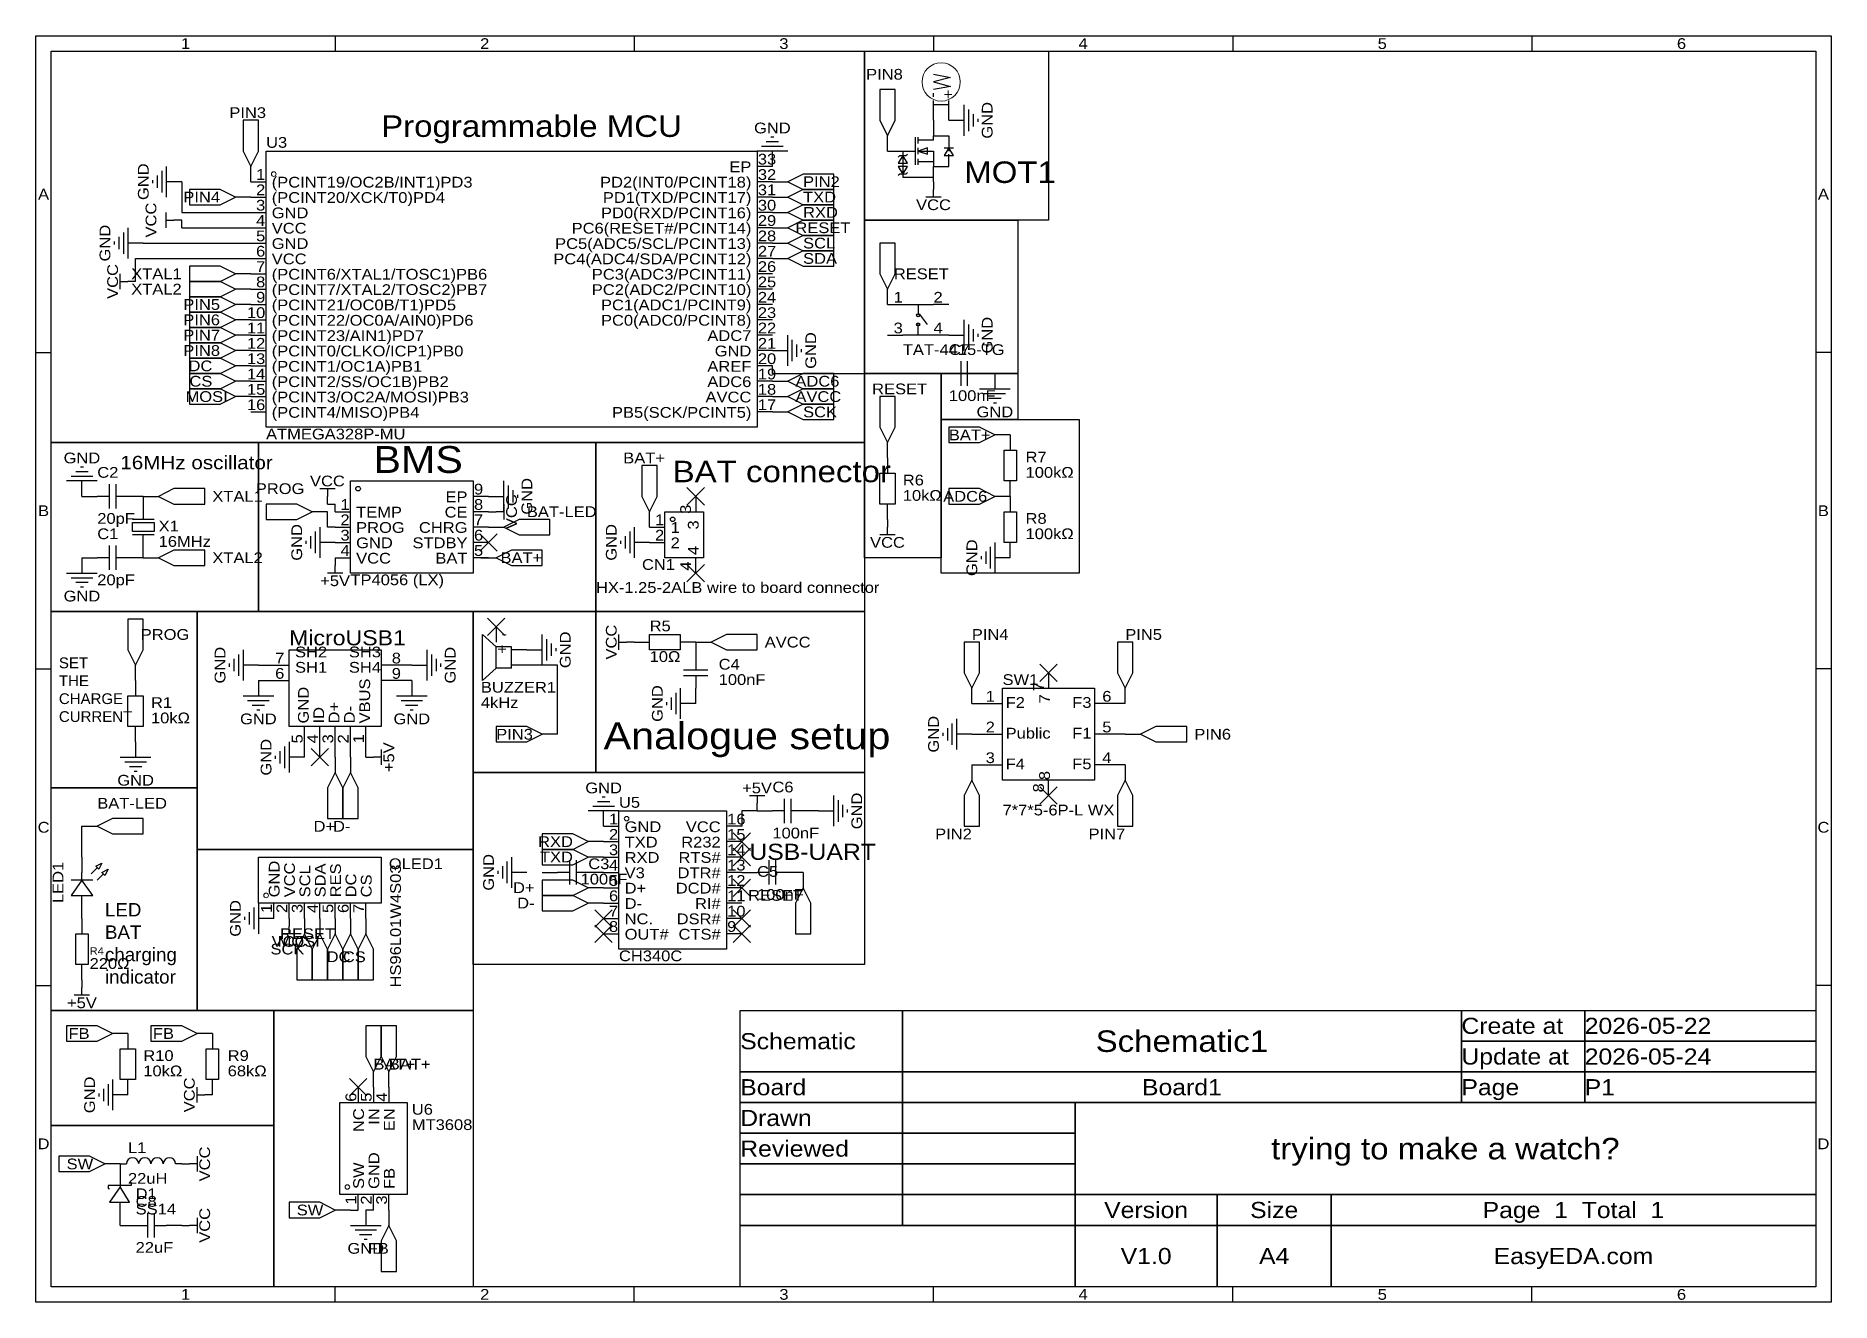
# Model space of a CAD drawing. Header units: millimetres. Extents: x 0 to 297, y 0 to 210.
import ezdxf
from ezdxf.enums import TextEntityAlignment as Align

# ---------------------------------------------------------------- set-up
doc = ezdxf.new("R2010")
doc.units = ezdxf.units.MM
doc.header["$MEASUREMENT"] = 0
doc.styles.get("Standard").update_dxf_attribs({"font": 'arial.ttf'})

msp = doc.modelspace()

# ---------------------------------------------------------------- texts
at = {"color": 1, "true_color": 0xa00000, "width": 1.1}
for s, height, p in [('1', 1.78, (24.77, 208.28)), ('2', 1.78, (74.3, 208.28)), ('3', 1.78, (123.83, 208.28)), ('4', 1.78, (173.35, 208.28)), ('5', 1.78, (222.88, 208.28)), ('6', 1.78, (272.42, 208.28)), ('A', 1.78, (1.27, 183.36)), ('A', 1.78, (295.91, 183.36)), ('B', 1.78, (1.27, 130.97)), ('B', 1.78, (295.91, 130.97)), ('C', 1.78, (1.27, 78.58)), ('C', 1.78, (295.91, 78.58)), ('Schematic1', 3.556, (189.71, 43.18)), ('Board1', 2.667, (189.71, 35.56)), ('D', 1.78, (1.27, 26.19)), ('trying to make a watch?', 3.556, (233.33, 25.4)), ('D', 1.78, (295.91, 26.19)), ('Version', 2.667, (183.79, 15.24)), ('Size', 2.667, (204.99, 15.24)), ('Page  1  Total  1', 2.667, (254.53, 15.24)), ('V1.0', 2.667, (183.79, 7.62)), ('A4', 2.667, (204.99, 7.62)), ('EasyEDA.com', 2.667, (254.53, 7.62)), ('1', 1.78, (24.77, 1.27)), ('2', 1.78, (74.3, 1.27)), ('3', 1.78, (123.83, 1.27)), ('4', 1.78, (173.35, 1.27)), ('5', 1.78, (222.88, 1.27)), ('6', 1.78, (272.42, 1.27))]:
    msp.add_text(s, height=height, dxfattribs=at).set_placement(p, align=Align.MIDDLE_CENTER)
at = {"color": 1, "true_color": 0x000080, "width": 1.1}
for s, p in [('PIN8', (143.51, 203.2)), ('PIN3', (38.1, 196.85)), ('PIN4', (30.48, 182.88)), ('XTAL1', (24.13, 170.18)), ('RESET', (151.13, 170.18)), ('XTAL2', (24.13, 167.64)), ('PIN5', (30.48, 165.1)), ('PIN6', (30.48, 162.56)), ('PIN7', (30.48, 160.02)), ('PIN8', (30.48, 157.48)), ('DC', (29.21, 154.94)), ('CS', (29.21, 152.4)), ('MOSI', (31.75, 149.86)), ('BAT+', (104.14, 139.7)), ('PROG', (44.45, 134.62)), ('ADC6', (157.48, 133.35)), ('BAT+', (83.82, 123.19)), ('PROG', (25.4, 110.49)), ('D+', (49.53, 78.74)), ('D-', (52.07, 78.74)), ('PIN2', (154.94, 77.47)), ('PIN7', (180.34, 77.47)), ('RXD', (88.9, 76.2)), ('TXD', (88.9, 73.66)), ('D+', (82.55, 68.58)), ('D-', (82.55, 66.04)), ('RESET', (127, 67.31)), ('MOSI', (46.99, 59.69)), ('RESET', (49.53, 60.96)), ('SCK', (44.45, 58.42)), ('DC', (52.07, 57.15)), ('CS', (54.61, 57.15)), ('FB', (8.89, 44.45)), ('FB', (22.86, 44.45)), ('FB', (58.42, 8.89))]:
    msp.add_text(s, height=1.778, dxfattribs=at).set_placement(p, align=Align.MIDDLE_RIGHT)
at = {"color": 1, "true_color": 0x000000, "width": 1.1}
for s, height, rotation, p in [('-', 1.78, 270, (147.34, 199.31)), ('+', 1.78, 270, (149.63, 199.06)), ('3', 1.78, 90, (110.24, 129.38)), ('4', 1.78, 90, (108.97, 122.58)), ('7', 1.78, 90, (168.4, 100.61)), ('5', 1.78, 90, (44.68, 93.98)), ('4', 1.78, 90, (47.22, 93.98)), ('3', 1.78, 90, (49.76, 93.98)), ('2', 1.78, 90, (52.3, 93.98)), ('1', 1.78, 90, (54.84, 93.98)), ('8', 1.78, 90, (167.39, 85.87)), ('1', 1.78, 90, (39.6, 65.91)), ('2', 1.78, 90, (42.14, 65.91)), ('3', 1.78, 90, (44.68, 65.91)), ('4', 1.78, 90, (47.22, 65.91)), ('5', 1.78, 90, (49.76, 65.91)), ('6', 1.78, 90, (52.3, 65.91)), ('7', 1.78, 90, (54.84, 65.91)), ('NC', 1.778, 90, (54.84, 32.08)), ('IN', 1.778, 90, (57.38, 32.08)), ('EN', 1.778, 90, (59.92, 32.08)), ('1', 1.78, 90, (53.57, 17.65)), ('2', 1.78, 90, (56.11, 17.65)), ('3', 1.78, 90, (58.65, 17.65))]:
    msp.add_text(s, height=height, rotation=rotation, dxfattribs=at).set_placement(p, align=Align.BOTTOM_RIGHT)
for s, height, p in [('Programmable MCU', 3.556, (57.15, 191.77)), ('33', 1.778, (119.51, 187.73)), ('32', 1.778, (119.51, 185.19)), ('(PCINT19/OC2B/INT1)PD3', 1.778, (39.04, 183.92)), ('31', 1.778, (119.51, 182.65)), ('(PCINT20/XCK/T0)PD4', 1.778, (39.04, 181.38)), ('30', 1.778, (119.51, 180.11)), ('VCC', 1.778, (39.04, 176.3)), ('GND', 1.778, (39.04, 178.84)), ('29', 1.778, (119.51, 177.57)), ('GND', 1.778, (39.04, 173.76)), ('28', 1.778, (119.51, 175.03)), ('VCC', 1.778, (39.04, 171.22)), ('27', 1.778, (119.51, 172.49)), ('(PCINT6/XTAL1/TOSC1)PB6', 1.778, (39.04, 168.68)), ('26', 1.778, (119.51, 169.95)), ('25', 1.778, (119.51, 167.41)), ('(PCINT7/XTAL2/TOSC2)PB7', 1.778, (39.04, 166.14)), ('24', 1.778, (119.51, 164.87)), ('2', 1.78, (148.59, 164.87)), ('(PCINT21/OC0B/T1)PD5', 1.778, (39.04, 163.6)), ('(PCINT22/OC0A/AIN0)PD6', 1.778, (39.04, 161.06)), ('23', 1.778, (119.51, 162.33)), ('(PCINT23/AIN1)PD7', 1.778, (39.04, 158.52)), ('22', 1.778, (119.51, 159.79)), ('4', 1.78, (148.59, 159.79)), ('(PCINT0/CLKO/ICP1)PB0', 1.778, (39.04, 155.98)), ('21', 1.778, (119.51, 157.25)), ('(PCINT1/OC1A)PB1', 1.778, (39.04, 153.44)), ('20', 1.778, (119.51, 154.71)), ('(PCINT2/SS/OC1B)PB2', 1.778, (39.04, 150.9)), ('19', 1.778, (119.51, 152.17)), ('18', 1.778, (119.51, 149.63)), ('(PCINT3/OC2A/MOSI)PB3', 1.778, (39.04, 148.36)), ('17', 1.778, (119.51, 147.09)), ('(PCINT4/MISO)PB4', 1.778, (39.04, 145.82)), ('16MHz oscillator', 2.2225, (13.97, 137.16)), ('BAT connector', 3.556, (105.41, 134.62)), ('9', 1.78, (72.52, 133.12)), ('TEMP', 1.778, (53.01, 129.31)), ('8', 1.78, (72.52, 130.58)), ('PROG', 1.778, (53.01, 126.77)), ('7', 1.78, (72.52, 128.04)), ('6', 1.78, (72.52, 125.5)), ('1', 1.78, (105.08, 126.77)), ('GND', 1.778, (53.01, 124.23)), ('5', 1.78, (72.52, 122.96)), ('2', 1.78, (105.08, 124.23)), ('VCC', 1.778, (53.01, 121.69)), ('SH2', 1.778, (42.9, 106.17)), ('8', 1.78, (58.91, 105.16)), ('SH1', 1.778, (42.9, 103.63)), ('9', 1.78, (58.91, 102.62)), ('6', 1.78, (176.53, 98.83)), ('F2', 1.778, (160.53, 97.81)), ('Analogue setup', 4.445, (93.98, 90.17)), ('Public', 1.778, (160.53, 92.73)), ('5', 1.78, (176.53, 93.75)), ('F4', 1.778, (160.53, 87.65)), ('4', 1.78, (176.53, 88.67)), ('16', 1.778, (114.43, 78.51)), ('GND', 1.778, (97.46, 77.24)), ('15', 1.778, (114.43, 75.97)), ('TXD', 1.778, (97.46, 74.7)), ('RXD', 1.778, (97.46, 72.16)), ('14', 1.778, (114.43, 73.43)), ('USB-UART', 2.667, (118.11, 72.39)), ('V3', 1.778, (97.46, 69.62)), ('13', 1.778, (114.43, 70.89)), ('D+', 1.778, (97.46, 67.08)), ('12', 1.778, (114.43, 68.35)), ('D-', 1.778, (97.46, 64.54)), ('11', 1.778, (114.43, 65.81)), ('10', 1.778, (114.43, 63.27)), ('NC.', 1.778, (97.46, 62)), ('9', 1.78, (114.43, 60.73)), ('OUT#', 1.778, (97.46, 59.46))]:
    msp.add_text(s, height=height, dxfattribs=at).set_placement(p, align=Align.BOTTOM_LEFT)
at = {"color": 1, "true_color": 0x000080, "width": 1.1}
for s, p in [('GND', (157.48, 195.58)), ('GND', (17.78, 185.42)), ('VCC', (19.05, 179.07)), ('GND', (11.43, 175.26)), ('VCC', (12.7, 168.91)), ('GND', (157.48, 160.02)), ('GND', (128.27, 157.48)), ('GND', (81.28, 133.35)), ('VCC', (78.74, 130.81)), ('GND', (43.18, 125.73)), ('GND', (95.25, 125.73)), ('GND', (154.94, 123.19)), ('GND', (87.63, 107.95)), ('VCC', (95.25, 109.22)), ('GND', (30.48, 105.41)), ('GND', (68.58, 105.41)), ('GND', (102.87, 99.06)), ('GND', (148.59, 93.98)), ('GND', (38.1, 90.17)), ('+5V', (58.42, 90.17)), ('GND', (135.89, 81.28)), ('GND', (74.93, 71.12)), ('GND', (33.02, 63.5)), ('GND', (8.89, 34.29)), ('VCC', (25.4, 34.29)), ('VCC', (27.94, 22.86)), ('VCC', (27.94, 12.7))]:
    msp.add_text(s, height=1.778, rotation=90, dxfattribs=at).set_placement(p, align=Align.MIDDLE_CENTER)
for s, p in [('GND', (121.92, 194.31)), ('VCC', (148.59, 181.61)), ('GND', (158.75, 147.32)), ('GND', (7.62, 139.7)), ('VCC', (48.26, 135.89)), ('VCC', (140.97, 125.73)), ('+5V', (49.53, 119.38)), ('GND', (7.62, 116.84)), ('GND', (36.83, 96.52)), ('GND', (62.23, 96.52)), ('GND', (16.51, 86.36)), ('GND', (93.98, 85.09)), ('+5V', (119.38, 85.09)), ('VCC', (41.91, 59.69)), ('+5V', (7.62, 49.53)), ('GND', (54.61, 8.89))]:
    msp.add_text(s, height=1.778, dxfattribs=at).set_placement(p, align=Align.MIDDLE_CENTER)
for s, height, p in [('U3', 1.778, (38.1, 190.5)), ('MOT1', 3.556, (153.67, 184.15)), ('C7', 1.778, (151.13, 156.21)), ('BMS', 4.445, (55.88, 135.89)), ('C2', 1.778, (10.16, 135.89)), ('R6', 1.778, (143.51, 134.62)), ('C1', 1.778, (10.16, 125.73)), ('X1', 1.778, (20.32, 127)), ('CN1', 1.778, (100.33, 120.65)), ('MicroUSB1', 2.489, (41.91, 107.95)), ('R5', 1.778, (101.6, 110.49)), ('C4', 1.778, (113.03, 104.14)), ('BUZZER1', 1.778, (73.66, 100.33)), ('SW1', 1.778, (160.02, 101.6)), ('R1', 1.778, (19.05, 97.79)), ('U5', 1.778, (96.52, 81.28)), ('C6', 1.778, (121.92, 83.82)), ('OLED1', 1.778, (58.42, 71.12)), ('C3', 1.778, (91.44, 71.12)), ('C5', 1.778, (119.38, 69.85)), ('R4', 1.2, (8.89, 57.15)), ('R10', 1.778, (17.78, 39.37)), ('U6', 1.778, (62.23, 30.48)), ('L1', 1.778, (15.24, 24.13)), ('D1', 1.778, (16.51, 16.51)), ('C8', 1.778, (16.51, 15.24))]:
    msp.add_text(s, height=height, dxfattribs=at).set_placement(p, align=Align.BOTTOM_LEFT)
at = {"color": 1, "true_color": 0x000000, "width": 1.1}
for s, height, p in [('1', 1.78, (37.97, 185.19)), ('EP', 1.778, (118.44, 186.46)), ('2', 1.78, (37.97, 182.65)), ('PD2(INT0/PCINT18)', 1.778, (118.44, 183.92)), ('3', 1.78, (37.97, 180.11)), ('PD1(TXD/PCINT17)', 1.778, (118.44, 181.38)), ('4', 1.78, (37.97, 177.57)), ('PC6(RESET#/PCINT14)', 1.778, (118.44, 176.3)), ('PD0(RXD/PCINT16)', 1.778, (118.44, 178.84)), ('5', 1.78, (37.97, 175.03)), ('PC5(ADC5/SCL/PCINT13)', 1.778, (118.44, 173.76)), ('6', 1.78, (37.97, 172.49)), ('PC4(ADC4/SDA/PCINT12)', 1.778, (118.44, 171.22)), ('8', 1.78, (37.97, 167.41)), ('7', 1.78, (37.97, 169.95)), ('PC3(ADC3/PCINT11)', 1.778, (118.44, 168.68)), ('9', 1.78, (37.97, 164.87)), ('PC2(ADC2/PCINT10)', 1.778, (118.44, 166.14)), ('1', 1.78, (143.51, 164.87)), ('10', 1.778, (37.97, 162.33)), ('PC1(ADC1/PCINT9)', 1.778, (118.44, 163.6)), ('PC0(ADC0/PCINT8)', 1.778, (118.44, 161.06)), ('11', 1.778, (37.97, 159.79)), ('ADC7', 1.778, (118.44, 158.52)), ('3', 1.78, (143.51, 159.79)), ('12', 1.778, (37.97, 157.25)), ('GND', 1.778, (118.44, 155.98)), ('13', 1.778, (37.97, 154.71)), ('AREF', 1.778, (118.44, 153.44)), ('14', 1.778, (37.97, 152.17)), ('15', 1.778, (37.97, 149.63)), ('ADC6', 1.778, (118.44, 150.9)), ('16', 1.778, (37.97, 147.09)), ('AVCC', 1.778, (118.44, 148.36)), ('PB5(SCK/PCINT5)', 1.778, (118.44, 145.82)), ('EP', 1.778, (71.45, 131.85)), ('1', 1.78, (51.94, 130.58)), ('CE', 1.778, (71.45, 129.31)), ('3', 1.78, (51.94, 125.5)), ('2', 1.78, (51.94, 128.04)), ('CHRG', 1.778, (71.45, 126.77)), ('2', 1.78, (104.01, 125.5)), ('1', 1.78, (104.01, 128.04)), ('4', 1.78, (51.94, 122.96)), ('STDBY', 1.778, (71.45, 124.23)), ('BAT', 1.778, (71.45, 121.69)), ('-', 1.78, (77.98, 109.2)), ('7', 1.78, (41.13, 105.16)), ('SH3', 1.778, (57.13, 106.17)), ('+', 1.78, (77.98, 106.66)), ('6', 1.78, (41.13, 102.62)), ('SH4', 1.778, (57.13, 103.63)), ('1', 1.78, (158.75, 98.83)), ('F3', 1.778, (174.75, 97.81)), ('2', 1.78, (158.75, 93.75)), ('F1', 1.778, (174.75, 92.73)), ('3', 1.78, (158.75, 88.67)), ('F5', 1.778, (174.75, 87.65)), ('1', 1.78, (96.39, 78.51)), ('2', 1.78, (96.39, 75.97)), ('VCC', 1.778, (113.36, 77.24)), ('3', 1.78, (96.39, 73.43)), ('RTS#', 1.778, (113.36, 72.16)), ('R232', 1.778, (113.36, 74.7)), ('4', 1.78, (96.39, 70.89)), ('DTR#', 1.778, (113.36, 69.62)), ('5', 1.78, (96.39, 68.35)), ('DCD#', 1.778, (113.36, 67.08)), ('6', 1.78, (96.39, 65.81)), ('7', 1.78, (96.39, 63.27)), ('RI#', 1.778, (113.36, 64.54)), ('8', 1.78, (96.39, 60.73)), ('DSR#', 1.778, (113.36, 62)), ('CTS#', 1.778, (113.36, 59.46))]:
    msp.add_text(s, height=height, dxfattribs=at).set_placement(p, align=Align.BOTTOM_RIGHT)
at = {"color": 1, "true_color": 0x000080, "width": 1.1}
for s, p in [('PIN2', (127, 185.42)), ('TXD', (127, 182.88)), ('RESET', (125.73, 177.8)), ('RXD', (127, 180.34)), ('SCL', (127, 175.26)), ('SDA', (127, 172.72)), ('ADC6', (125.73, 152.4)), ('RESET', (138.43, 151.13)), ('AVCC', (125.73, 149.86)), ('SCK', (127, 147.32)), ('BAT+', (151.13, 143.51)), ('XTAL1', (29.21, 133.35)), ('BAT-LED', (81.28, 130.81)), ('XTAL2', (29.21, 123.19)), ('AVCC', (120.65, 109.22)), ('PIN4', (154.94, 110.49)), ('PIN5', (180.34, 110.49)), ('PIN3', (76.2, 93.98)), ('PIN6', (191.77, 93.98)), ('BAT-LED', (10.16, 82.55)), ('BAT+', (55.88, 39.37)), ('BAT+', (58.42, 39.37)), ('SW', (5.08, 22.86)), ('SW', (43.18, 15.24))]:
    msp.add_text(s, height=1.778, dxfattribs=at).set_placement(p, align=Align.MIDDLE_LEFT)
at = {"color": 1, "true_color": 0x0000ff, "width": 1.1}
for s, p in [('TAT-4415-TG', (143.51, 156.21)), ('100nF', (151.13, 148.59)), ('ATMEGA328P-MU', (38.1, 142.24)), ('R7', (163.83, 138.43)), ('100kΩ', (163.83, 135.89)), ('10kΩ', (143.51, 132.08)), ('20pF', (10.16, 128.27)), ('100kΩ', (163.83, 125.73)), ('R8', (163.83, 128.27)), ('16MHz', (20.32, 124.46)), ('20pF', (10.16, 118.11)), ('TP4056 (LX)', (52.07, 118.11)), ('HX-1.25-2ALB wire to board connector', (92.71, 116.84)), ('10Ω', (101.6, 105.41)), ('100nF', (113.03, 101.6)), ('4kHz', (73.66, 97.79)), ('10kΩ', (19.05, 95.25)), ('7*7*5-6P-L WX', (160.02, 80.01)), ('100nF', (121.92, 76.2)), ('100nF', (90.17, 68.58)), ('100nF', (119.38, 66.04)), ('220Ω', (8.89, 54.61)), ('CH340C', (96.52, 55.88)), ('R9', (31.75, 39.37)), ('10kΩ', (17.78, 36.83)), ('68kΩ', (31.75, 36.83)), ('MT3608', (62.23, 27.94)), ('22uH', (15.24, 19.05)), ('SS14', (16.51, 13.97)), ('22uF', (16.51, 7.62))]:
    msp.add_text(s, height=1.778, dxfattribs=at).set_placement(p, align=Align.BOTTOM_LEFT)
at = {"color": 1, "true_color": 0x000000, "width": 1.1}
for s, height, p in [('3', 1.78, (108.97, 130.45)), ('4', 1.78, (110.24, 123.64)), ('GND', 1.778, (45.7, 95.76)), ('VBUS', 1.778, (55.86, 95.76)), ('7', 1.78, (167.39, 101.11)), ('ID', 1.778, (48.24, 95.76)), ('D+', 1.778, (50.78, 95.76)), ('D-', 1.778, (53.32, 95.76)), ('8', 1.78, (168.4, 86.38)), ('GND', 1.778, (40.87, 66.98)), ('VCC', 1.778, (43.41, 66.98)), ('SCL', 1.778, (45.95, 66.98)), ('SDA', 1.778, (48.49, 66.98)), ('RES', 1.778, (51.03, 66.98)), ('DC', 1.778, (53.57, 66.98)), ('CS', 1.778, (56.11, 66.98)), ('6', 1.78, (53.57, 33.15)), ('5', 1.78, (56.11, 33.15)), ('4', 1.78, (58.65, 33.15)), ('GND', 1.778, (57.38, 18.72)), ('SW', 1.778, (54.84, 18.72)), ('FB', 1.778, (59.92, 18.72))]:
    msp.add_text(s, height=height, rotation=90, dxfattribs=at).set_placement(p, align=Align.BOTTOM_LEFT)
at = {"color": 1, "true_color": 0x000080, "width": 1.1}
msp.add_text('LED1', height=1.778, rotation=90, dxfattribs=at).set_placement((5.08, 66.04), align=Align.BOTTOM_LEFT)
at = {"color": 1, "true_color": 0x0000ff, "width": 1.1}
msp.add_text('HS96L01W4S03', height=1.778, rotation=90, dxfattribs=at).set_placement((60.96, 52.07), align=Align.BOTTOM_LEFT)
at = {"color": 1, "true_color": 0xa00000, "width": 1.1}
for s, p in [('Schematic', (116.59, 43.18)), ('Create at', (235.98, 45.72)), ('2026-05-22', (256.39, 45.72)), ('Update at', (235.98, 40.64)), ('2026-05-24', (256.39, 40.64)), ('Board', (116.59, 35.56)), ('Page', (235.98, 35.56)), ('P1', (256.39, 35.56)), ('Drawn', (116.59, 30.48)), ('Reviewed', (116.59, 25.4))]:
    msp.add_text(s, height=2.667, dxfattribs=at).set_placement(p, align=Align.MIDDLE_LEFT)
at = {"width": 1.1, "attachment_point": 1}
for s, insert, char_height in [('SET THE\\PCHARGE\\PCURRENT', (3.81, 106.68), 1.778), ('LED BAT\\Pcharging\\Pindicator', (11.43, 66.04), 2.222)]:
    msp.add_mtext(s, dxfattribs=dict(at, insert=insert, char_height=char_height))

# ---------------------------------------------------------------- linework, layer by layer
at = {"color": 1, "true_color": 0xa00000}
for points in [[(0, 209.55), (297.18, 209.55), (297.18, 0), (0, 0)], [(2.54, 207.01), (294.64, 207.01), (294.64, 2.54), (2.54, 2.54)], [(140.97, 193.04), (142.24, 195.58), (142.24, 200.66), (139.7, 200.66), (139.7, 195.58)], [(35.56, 187.96), (36.83, 190.5), (36.83, 195.58), (34.29, 195.58), (34.29, 190.5)], [(38.1, 190.5), (119.38, 190.5), (119.38, 144.78), (38.1, 144.78)], [(146.05, 190.5), (147.57, 189.99), (147.57, 191.01)], [(151.13, 191.01), (150.37, 189.74), (151.89, 189.74)], [(143.51, 189.74), (142.75, 188.47), (144.27, 188.47)], [(143.51, 186.69), (144.27, 187.96), (142.75, 187.96)], [(124.46, 185.42), (127, 184.15), (132.08, 184.15), (132.08, 186.69), (127, 186.69)], [(33.02, 182.88), (30.48, 184.15), (25.4, 184.15), (25.4, 181.61), (30.48, 181.61)], [(124.46, 182.88), (127, 181.61), (132.08, 181.61), (132.08, 184.15), (127, 184.15)], [(124.46, 180.34), (127, 179.07), (132.08, 179.07), (132.08, 181.61), (127, 181.61)], [(124.46, 177.8), (127, 176.53), (132.08, 176.53), (132.08, 179.07), (127, 179.07)], [(124.46, 175.26), (127, 173.99), (132.08, 173.99), (132.08, 176.53), (127, 176.53)], [(124.46, 172.72), (127, 171.45), (132.08, 171.45), (132.08, 173.99), (127, 173.99)], [(140.97, 167.64), (142.24, 170.18), (142.24, 175.26), (139.7, 175.26), (139.7, 170.18)], [(33.02, 170.18), (30.48, 171.45), (25.4, 171.45), (25.4, 168.91), (30.48, 168.91)], [(33.02, 167.64), (30.48, 168.91), (25.4, 168.91), (25.4, 166.37), (30.48, 166.37)], [(33.02, 165.1), (30.48, 166.37), (25.4, 166.37), (25.4, 163.83), (30.48, 163.83)], [(33.02, 162.56), (30.48, 163.83), (25.4, 163.83), (25.4, 161.29), (30.48, 161.29)], [(33.02, 160.02), (30.48, 161.29), (25.4, 161.29), (25.4, 158.75), (30.48, 158.75)], [(33.02, 157.48), (30.48, 158.75), (25.4, 158.75), (25.4, 156.21), (30.48, 156.21)], [(33.02, 154.94), (30.48, 156.21), (25.4, 156.21), (25.4, 153.67), (30.48, 153.67)], [(33.02, 152.4), (30.48, 153.67), (25.4, 153.67), (25.4, 151.13), (30.48, 151.13)], [(124.46, 152.4), (127, 151.13), (132.08, 151.13), (132.08, 153.67), (127, 153.67)], [(33.02, 149.86), (30.48, 151.13), (25.4, 151.13), (25.4, 148.59), (30.48, 148.59)], [(124.46, 149.86), (127, 148.59), (132.08, 148.59), (132.08, 151.13), (127, 151.13)], [(124.46, 147.32), (127, 146.05), (132.08, 146.05), (132.08, 148.59), (127, 148.59)], [(140.97, 142.24), (142.24, 144.78), (142.24, 149.86), (139.7, 149.86), (139.7, 144.78)], [(158.75, 143.51), (156.21, 144.78), (151.13, 144.78), (151.13, 142.24), (156.21, 142.24)], [(160.27, 135.89), (160.27, 140.97), (162.31, 140.97), (162.31, 135.89)], [(101.6, 130.81), (102.87, 133.35), (102.87, 138.43), (100.33, 138.43), (100.33, 133.35)], [(139.7, 132.08), (139.7, 137.16), (142.24, 137.16), (142.24, 132.08)], [(20.32, 133.35), (22.86, 132.08), (27.94, 132.08), (27.94, 134.62), (22.86, 134.62)], [(52.07, 135.89), (72.39, 135.89), (72.39, 120.65), (52.07, 120.65)], [(158.75, 133.35), (156.21, 134.62), (151.13, 134.62), (151.13, 132.08), (156.21, 132.08)], [(45.72, 130.81), (43.18, 132.08), (38.1, 132.08), (38.1, 129.54), (43.18, 129.54)], [(104.14, 130.81), (110.49, 130.81), (110.49, 123.19), (104.14, 123.19)], [(160.27, 125.73), (160.27, 130.81), (162.31, 130.81), (162.31, 125.73)], [(16, 129.03), (19.56, 129.03), (19.56, 127.51), (16, 127.51)], [(77.47, 128.27), (80.01, 127), (85.09, 127), (85.09, 129.54), (80.01, 129.54)], [(20.32, 123.19), (22.86, 121.92), (27.94, 121.92), (27.94, 124.46), (22.86, 124.46)], [(76.2, 123.19), (78.74, 121.92), (83.82, 121.92), (83.82, 124.46), (78.74, 124.46)], [(16.51, 105.41), (17.78, 107.95), (17.78, 113.03), (15.24, 113.03), (15.24, 107.95)], [(101.6, 110.49), (106.68, 110.49), (106.68, 107.95), (101.6, 107.95)], [(111.76, 109.22), (114.3, 107.95), (119.38, 107.95), (119.38, 110.49), (114.3, 110.49)], [(41.91, 95.25), (41.91, 107.95), (57.15, 107.95), (57.15, 95.25)], [(154.94, 101.6), (156.21, 104.14), (156.21, 109.22), (153.67, 109.22), (153.67, 104.14)], [(180.34, 101.6), (181.61, 104.14), (181.61, 109.22), (179.07, 109.22), (179.07, 104.14)], [(160.02, 101.6), (175.26, 101.6), (175.26, 86.36), (160.02, 86.36)], [(15.24, 95.25), (15.24, 100.33), (17.78, 100.33), (17.78, 95.25)], [(83.82, 93.98), (81.28, 95.25), (76.2, 95.25), (76.2, 92.71), (81.28, 92.71)], [(182.88, 93.98), (185.42, 92.71), (190.5, 92.71), (190.5, 95.25), (185.42, 95.25)], [(49.53, 87.63), (48.26, 85.09), (48.26, 80.01), (50.8, 80.01), (50.8, 85.09)], [(52.07, 87.63), (50.8, 85.09), (50.8, 80.01), (53.34, 80.01), (53.34, 85.09)], [(154.94, 86.36), (153.67, 83.82), (153.67, 78.74), (156.21, 78.74), (156.21, 83.82)], [(180.34, 86.36), (179.07, 83.82), (179.07, 78.74), (181.61, 78.74), (181.61, 83.82)], [(96.52, 81.28), (114.3, 81.28), (114.3, 58.42), (96.52, 58.42)], [(10.16, 78.74), (12.7, 77.47), (17.78, 77.47), (17.78, 80.01), (12.7, 80.01)], [(91.44, 76.2), (88.9, 77.47), (83.82, 77.47), (83.82, 74.93), (88.9, 74.93)], [(91.44, 73.66), (88.9, 74.93), (83.82, 74.93), (83.82, 72.39), (88.9, 72.39)], [(10.92, 72.64), (10.41, 71.63), (9.91, 72.14)], [(11.94, 71.63), (11.43, 70.61), (10.92, 71.12)], [(36.83, 66.04), (36.83, 73.66), (57.15, 73.66), (57.15, 66.04)], [(9.4, 67.31), (7.62, 69.85), (5.84, 67.31)], [(91.44, 68.58), (88.9, 69.85), (83.82, 69.85), (83.82, 67.31), (88.9, 67.31)], [(127, 68.58), (125.73, 66.04), (125.73, 60.96), (128.27, 60.96), (128.27, 66.04)], [(91.44, 66.04), (88.9, 67.31), (83.82, 67.31), (83.82, 64.77), (88.9, 64.77)], [(6.6, 55.88), (6.6, 60.96), (8.64, 60.96), (8.64, 55.88)], [(44.45, 60.96), (43.18, 58.42), (43.18, 53.34), (45.72, 53.34), (45.72, 58.42)], [(46.99, 60.96), (45.72, 58.42), (45.72, 53.34), (48.26, 53.34), (48.26, 58.42)], [(49.53, 60.96), (48.26, 58.42), (48.26, 53.34), (50.8, 53.34), (50.8, 58.42)], [(52.07, 60.96), (50.8, 58.42), (50.8, 53.34), (53.34, 53.34), (53.34, 58.42)], [(54.61, 60.96), (53.34, 58.42), (53.34, 53.34), (55.88, 53.34), (55.88, 58.42)], [(12.7, 44.45), (10.16, 45.72), (5.08, 45.72), (5.08, 43.18), (10.16, 43.18)], [(26.67, 44.45), (24.13, 45.72), (19.05, 45.72), (19.05, 43.18), (24.13, 43.18)], [(55.88, 38.1), (57.15, 40.64), (57.15, 45.72), (54.61, 45.72), (54.61, 40.64)], [(58.42, 38.1), (59.69, 40.64), (59.69, 45.72), (57.15, 45.72), (57.15, 40.64)], [(13.97, 36.83), (13.97, 41.91), (16.51, 41.91), (16.51, 36.83)], [(28.19, 36.83), (28.19, 41.91), (30.23, 41.91), (30.23, 36.83)], [(50.29, 17.78), (50.29, 33.02), (61.47, 33.02), (61.47, 17.78)], [(11.43, 22.86), (8.89, 24.13), (3.81, 24.13), (3.81, 21.59), (8.89, 21.59)], [(15.49, 16.51), (13.97, 19.05), (12.19, 16.51)], [(49.53, 15.24), (46.99, 16.51), (41.91, 16.51), (41.91, 13.97), (46.99, 13.97)], [(58.42, 12.7), (57.15, 10.16), (57.15, 5.08), (59.69, 5.08), (59.69, 10.16)]]:
    msp.add_lwpolyline(points, close=True, dxfattribs=at)
for points in [[(49.53, 209.55), (49.53, 207.01)], [(99.06, 209.55), (99.06, 207.01)], [(148.59, 209.55), (148.59, 207.01)], [(198.12, 209.55), (198.12, 207.01)], [(247.65, 209.55), (247.65, 207.01)], [(148.59, 203.2), (151.38, 202.69), (148.59, 201.93), (151.38, 201.17), (148.59, 200.66)], [(151.13, 198.12), (148.59, 198.12), (148.59, 198.88)], [(151.13, 198.12), (151.13, 198.88)], [(153.67, 193.04), (153.67, 198.12)], [(154.43, 193.8), (154.43, 197.36)], [(155.19, 194.56), (155.19, 196.6)], [(155.96, 195.33), (155.96, 195.83)], [(124.46, 190.5), (119.38, 190.5)], [(123.7, 191.26), (120.14, 191.26)], [(122.94, 192.02), (120.9, 192.02)], [(122.17, 192.79), (121.67, 192.79)], [(143.51, 190.5), (143.51, 187.71), (143.51, 186.69), (143.51, 186.18), (148.59, 186.18)], [(143.51, 190.5), (145.54, 190.5)], [(145.54, 192.79), (145.54, 188.21)], [(146.05, 191.77), (146.05, 192.79)], [(148.59, 192.28), (146.05, 192.28)], [(146.05, 189.99), (146.05, 191.01)], [(146.05, 190.5), (148.59, 190.5), (148.59, 187.96)], [(148.59, 192.28), (148.59, 193.04), (151.13, 193.04), (151.13, 190.5)], [(150.37, 191.01), (150.62, 191.01), (151.64, 191.01), (151.89, 191.01)], [(21.59, 187.96), (21.59, 182.88)], [(142.75, 189.48), (143, 189.74), (144.02, 189.74), (144.27, 189.99)], [(146.05, 188.21), (146.05, 189.23)], [(148.59, 188.72), (146.05, 188.72)], [(148.59, 187.96), (151.13, 187.96), (151.13, 189.99)], [(19.3, 185.67), (19.3, 185.17)], [(20.07, 186.44), (20.07, 184.4)], [(20.83, 187.2), (20.83, 183.64)], [(144.27, 186.94), (144.02, 186.69), (143, 186.69), (142.75, 186.44)], [(149.86, 182.88), (147.32, 182.88)], [(148.59, 182.88), (148.59, 184.15)], [(21.59, 177.8), (21.59, 180.34)], [(21.59, 179.07), (22.86, 179.07)], [(12.95, 175.51), (12.95, 175.01)], [(13.72, 176.28), (13.72, 174.24)], [(14.48, 177.04), (14.48, 173.48)], [(15.24, 177.8), (15.24, 172.72)], [(13.97, 167.64), (13.97, 170.18)], [(13.97, 168.91), (15.24, 168.91)], [(143.51, 165.1), (148.59, 165.1)], [(146.05, 165.1), (146.05, 164.08)], [(146.05, 164.08), (146.05, 163.32)], [(147.57, 161.8), (146.3, 163.58)], [(146.05, 160.02), (146.05, 161.8)], [(153.67, 157.48), (153.67, 162.56)], [(154.43, 158.24), (154.43, 161.8)], [(155.19, 159), (155.19, 161.04)], [(124.46, 154.94), (124.46, 160.02)], [(125.22, 155.7), (125.22, 159.26)], [(125.98, 156.46), (125.98, 158.5)], [(126.75, 157.23), (126.75, 157.73)], [(148.59, 160.02), (143.51, 160.02)], [(155.96, 159.77), (155.96, 160.27)], [(0, 157.16), (2.54, 157.16)], [(153.16, 151.64), (153.16, 155.7)], [(154.18, 155.7), (154.18, 151.64)], [(297.18, 157.16), (294.64, 157.16)], [(151.13, 153.67), (153.16, 153.67)], [(154.18, 153.67), (156.21, 153.67)], [(156.21, 151.13), (161.29, 151.13)], [(156.97, 150.37), (160.53, 150.37)], [(157.73, 149.61), (159.77, 149.61)], [(158.5, 148.84), (159, 148.84)], [(8.64, 137.41), (6.6, 137.41)], [(7.87, 138.18), (7.37, 138.18)], [(10.16, 135.89), (5.08, 135.89)], [(9.4, 136.65), (5.84, 136.65)], [(12.19, 131.32), (12.19, 135.38)], [(13.21, 135.38), (13.21, 131.32)], [(46.99, 134.62), (49.53, 134.62)], [(48.26, 134.62), (48.26, 133.35)], [(77.47, 130.81), (77.47, 135.89)], [(78.23, 131.57), (78.23, 135.13)], [(78.99, 132.33), (78.99, 134.37)], [(12.19, 133.35), (10.16, 133.35)], [(15.24, 133.35), (13.21, 133.35)], [(77.47, 130.81), (76.2, 130.81)], [(77.47, 132.08), (77.47, 129.54)], [(79.76, 133.1), (79.76, 133.6)], [(19.56, 129.54), (16, 129.54)], [(19.56, 127.51), (16, 127.51), (16, 129.03), (19.56, 129.03)], [(18.8, 129.54), (16.76, 129.54)], [(19.56, 129.03), (19.56, 127.51)], [(46.99, 128.27), (46.99, 123.19)], [(99.06, 128.27), (99.06, 123.19)], [(140.97, 127), (140.97, 128.27)], [(12.19, 121.16), (12.19, 125.22)], [(13.21, 125.22), (13.21, 121.16)], [(19.56, 127), (16, 127)], [(18.8, 127), (16.76, 127)], [(44.7, 125.98), (44.7, 125.48)], [(45.47, 126.75), (45.47, 124.71)], [(46.23, 127.51), (46.23, 123.95)], [(96.77, 125.98), (96.77, 125.48)], [(97.54, 126.75), (97.54, 124.71)], [(98.3, 127.51), (98.3, 123.95)], [(142.24, 127), (139.7, 127)], [(157.99, 124.97), (157.99, 121.41)], [(158.75, 125.73), (158.75, 120.65)], [(12.19, 123.19), (10.16, 123.19)], [(15.24, 123.19), (13.21, 123.19)], [(49.53, 120.65), (49.53, 121.92)], [(156.46, 123.44), (156.46, 122.94)], [(157.23, 124.21), (157.23, 122.17)], [(5.08, 120.65), (10.16, 120.65)], [(5.84, 119.89), (9.4, 119.89)], [(6.6, 119.13), (8.64, 119.13)], [(50.8, 120.65), (48.26, 120.65)], [(7.37, 118.36), (7.87, 118.36)], [(73.91, 102.87), (73.91, 110.49)], [(76.2, 108.46), (73.91, 110.49)], [(83.82, 105.41), (83.82, 110.49)], [(96.52, 107.95), (96.52, 110.49)], [(33.53, 107.19), (33.53, 103.63)], [(34.29, 107.95), (34.29, 102.87)], [(64.77, 102.87), (64.77, 107.95)], [(65.53, 103.63), (65.53, 107.19)], [(78.74, 108.46), (76.2, 108.46)], [(76.2, 104.9), (76.2, 108.46)], [(78.74, 104.9), (78.74, 108.46)], [(84.58, 106.17), (84.58, 109.73)], [(85.34, 106.93), (85.34, 108.97)], [(86.11, 107.7), (86.11, 108.2)], [(96.52, 109.22), (97.79, 109.22)], [(0, 104.78), (2.54, 104.78)], [(32, 105.66), (32, 105.16)], [(32.77, 106.43), (32.77, 104.39)], [(66.29, 104.39), (66.29, 106.43)], [(67.06, 105.16), (67.06, 105.66)], [(73.91, 102.87), (76.2, 104.9)], [(78.74, 104.9), (76.2, 104.9)], [(107.19, 104.65), (111.25, 104.65)], [(109.22, 106.68), (109.22, 104.65)], [(297.18, 104.78), (294.64, 104.78)], [(106.68, 101.6), (106.68, 96.52)], [(111.25, 103.63), (107.19, 103.63)], [(109.22, 103.63), (109.22, 101.6)], [(34.29, 100.33), (39.37, 100.33)], [(35.05, 99.57), (38.61, 99.57)], [(35.81, 98.81), (37.85, 98.81)], [(59.69, 100.33), (64.77, 100.33)], [(60.45, 99.57), (64.01, 99.57)], [(61.21, 98.81), (63.25, 98.81)], [(104.39, 99.31), (104.39, 98.81)], [(105.16, 100.08), (105.16, 98.04)], [(105.92, 100.84), (105.92, 97.28)], [(36.58, 98.04), (37.08, 98.04)], [(61.98, 98.04), (62.48, 98.04)], [(151.64, 95.76), (151.64, 92.2)], [(152.4, 96.52), (152.4, 91.44)], [(41.91, 92.71), (41.91, 87.63)], [(150.11, 94.23), (150.11, 93.73)], [(150.88, 95), (150.88, 92.96)], [(13.97, 90.17), (19.05, 90.17)], [(14.73, 89.41), (18.29, 89.41)], [(39.62, 90.42), (39.62, 89.92)], [(40.39, 91.19), (40.39, 89.15)], [(41.15, 91.95), (41.15, 88.39)], [(57.15, 90.17), (55.88, 90.17)], [(57.15, 91.44), (57.15, 88.9)], [(15.49, 88.65), (17.53, 88.65)], [(16.26, 87.88), (16.76, 87.88)], [(94.23, 83.57), (93.73, 83.57)], [(118.11, 83.82), (120.65, 83.82)], [(119.38, 83.82), (119.38, 82.55)], [(123.95, 79.25), (123.95, 83.31)], [(124.97, 83.31), (124.97, 79.25)], [(132.08, 78.74), (132.08, 83.82)], [(96.52, 81.28), (91.44, 81.28)], [(95.76, 82.04), (92.2, 82.04)], [(95, 82.8), (92.96, 82.8)], [(123.95, 81.28), (121.92, 81.28)], [(127, 81.28), (124.97, 81.28)], [(132.84, 79.5), (132.84, 83.06)], [(133.6, 80.26), (133.6, 82.3)], [(134.37, 81.03), (134.37, 81.53)], [(9.14, 70.87), (10.16, 71.88)], [(76.45, 71.37), (76.45, 70.87)], [(77.22, 72.14), (77.22, 70.1)], [(77.98, 72.9), (77.98, 69.34)], [(78.74, 73.66), (78.74, 68.58)], [(88.39, 69.09), (88.39, 73.15)], [(89.41, 73.15), (89.41, 69.09)], [(121.41, 69.09), (121.41, 73.15)], [(122.43, 73.15), (122.43, 69.09)], [(9.4, 69.85), (5.84, 69.85)], [(7.62, 69.85), (7.62, 71.12)], [(10.16, 69.85), (11.18, 70.87)], [(88.39, 71.12), (86.36, 71.12)], [(91.44, 71.12), (89.41, 71.12)], [(121.41, 71.12), (119.38, 71.12)], [(124.46, 71.12), (122.43, 71.12)], [(7.62, 66.04), (7.62, 67.31)], [(36.83, 66.04), (36.83, 60.96)], [(34.54, 63.75), (34.54, 63.25)], [(35.31, 64.52), (35.31, 62.48)], [(36.07, 65.28), (36.07, 61.72)], [(43.18, 60.96), (40.64, 60.96)], [(41.91, 60.96), (41.91, 62.23)], [(0, 52.39), (2.54, 52.39)], [(8.89, 50.8), (6.35, 50.8)], [(7.62, 50.8), (7.62, 52.07)], [(297.18, 52.39), (294.64, 52.39)], [(116.59, 48.26), (143.45, 48.26)], [(116.59, 38.1), (116.59, 48.26)], [(143.45, 48.26), (143.45, 38.1)], [(143.45, 48.26), (235.98, 48.26)], [(143.45, 38.1), (143.45, 48.26)], [(235.98, 48.26), (235.98, 38.1)], [(235.98, 48.26), (256.39, 48.26)], [(235.98, 43.18), (235.98, 48.26)], [(256.39, 48.26), (256.39, 43.18)], [(256.39, 48.26), (294.64, 48.26)], [(256.39, 43.18), (256.39, 48.26)], [(294.64, 48.26), (294.64, 43.18)], [(256.39, 43.18), (235.98, 43.18)], [(235.98, 43.18), (256.39, 43.18)], [(235.98, 38.1), (235.98, 43.18)], [(294.64, 43.18), (256.39, 43.18)], [(256.39, 43.18), (256.39, 38.1)], [(256.39, 43.18), (294.64, 43.18)], [(256.39, 38.1), (256.39, 43.18)], [(294.64, 43.18), (294.64, 38.1)], [(11.94, 36.07), (11.94, 32.51)], [(12.7, 36.83), (12.7, 31.75)], [(143.45, 38.1), (116.59, 38.1)], [(116.59, 38.1), (143.45, 38.1)], [(116.59, 33.02), (116.59, 38.1)], [(235.98, 38.1), (143.45, 38.1)], [(143.45, 38.1), (143.45, 33.02)], [(143.45, 38.1), (235.98, 38.1)], [(143.45, 33.02), (143.45, 38.1)], [(256.39, 38.1), (235.98, 38.1)], [(235.98, 38.1), (235.98, 33.02)], [(235.98, 38.1), (256.39, 38.1)], [(235.98, 33.02), (235.98, 38.1)], [(294.64, 38.1), (256.39, 38.1)], [(256.39, 38.1), (256.39, 33.02)], [(256.39, 38.1), (294.64, 38.1)], [(256.39, 33.02), (256.39, 38.1)], [(294.64, 38.1), (294.64, 33.02)], [(10.41, 34.54), (10.41, 34.04)], [(11.18, 35.31), (11.18, 33.27)], [(26.67, 33.02), (26.67, 35.56)], [(26.67, 34.29), (27.94, 34.29)], [(143.45, 33.02), (116.59, 33.02)], [(116.59, 33.02), (143.45, 33.02)], [(116.59, 27.94), (116.59, 33.02)], [(235.98, 33.02), (143.45, 33.02)], [(143.45, 33.02), (143.45, 27.94)], [(143.45, 33.02), (172.02, 33.02)], [(143.45, 27.94), (143.45, 33.02)], [(172.02, 33.02), (172.02, 27.94)], [(172.02, 33.02), (294.64, 33.02)], [(172.02, 17.78), (172.02, 33.02)], [(256.39, 33.02), (235.98, 33.02)], [(294.64, 33.02), (256.39, 33.02)], [(294.64, 33.02), (294.64, 17.78)], [(143.45, 27.94), (116.59, 27.94)], [(116.59, 27.94), (143.45, 27.94)], [(116.59, 22.86), (116.59, 27.94)], [(172.02, 27.94), (143.45, 27.94)], [(143.45, 27.94), (143.45, 22.86)], [(143.45, 27.94), (172.02, 27.94)], [(143.45, 22.86), (143.45, 27.94)], [(172.02, 27.94), (172.02, 22.86)], [(26.67, 24.13), (26.67, 21.59)], [(26.67, 22.86), (25.4, 22.86)], [(143.45, 22.86), (116.59, 22.86)], [(116.59, 22.86), (143.45, 22.86)], [(116.59, 17.78), (116.59, 22.86)], [(172.02, 22.86), (143.45, 22.86)], [(143.45, 22.86), (143.45, 17.78)], [(143.45, 22.86), (172.02, 22.86)], [(143.45, 17.78), (143.45, 22.86)], [(172.02, 22.86), (172.02, 17.78)], [(15.49, 19.81), (15.75, 19.81), (15.75, 19.3), (11.94, 19.3), (11.94, 18.8), (12.19, 18.8)], [(143.45, 17.78), (116.59, 17.78)], [(116.59, 17.78), (143.45, 17.78)], [(116.59, 12.7), (116.59, 17.78)], [(172.02, 17.78), (143.45, 17.78)], [(143.45, 17.78), (143.45, 12.7)], [(143.45, 17.78), (172.02, 17.78)], [(143.45, 12.7), (143.45, 17.78)], [(294.64, 17.78), (172.02, 17.78)], [(172.02, 17.78), (172.02, 12.7)], [(172.02, 17.78), (195.56, 17.78)], [(172.02, 12.7), (172.02, 17.78)], [(195.56, 17.78), (195.56, 12.7)], [(195.56, 17.78), (214.43, 17.78)], [(195.56, 12.7), (195.56, 17.78)], [(214.43, 17.78), (214.43, 12.7)], [(214.43, 17.78), (294.64, 17.78)], [(214.43, 12.7), (214.43, 17.78)], [(294.64, 17.78), (294.64, 12.7)], [(16.51, 12.7), (18.54, 12.7)], [(18.54, 10.67), (18.54, 14.73)], [(19.56, 14.73), (19.56, 10.67)], [(19.56, 12.7), (21.59, 12.7)], [(26.67, 12.7), (25.4, 12.7)], [(26.67, 13.97), (26.67, 11.43)], [(52.07, 12.7), (57.15, 12.7)], [(52.83, 11.94), (56.39, 11.94)], [(143.45, 12.7), (116.59, 12.7)], [(116.59, 12.7), (172.02, 12.7)], [(116.59, 2.54), (116.59, 12.7)], [(172.02, 12.7), (143.45, 12.7)], [(195.56, 12.7), (172.02, 12.7)], [(172.02, 12.7), (172.02, 2.54)], [(172.02, 12.7), (195.56, 12.7)], [(172.02, 2.54), (172.02, 12.7)], [(214.43, 12.7), (195.56, 12.7)], [(195.56, 12.7), (195.56, 2.54)], [(195.56, 12.7), (214.43, 12.7)], [(195.56, 2.54), (195.56, 12.7)], [(294.64, 12.7), (214.43, 12.7)], [(214.43, 12.7), (214.43, 2.54)], [(214.43, 12.7), (294.64, 12.7)], [(214.43, 2.54), (214.43, 12.7)], [(294.64, 12.7), (294.64, 2.54)], [(53.59, 11.18), (55.63, 11.18)], [(54.36, 10.41), (54.86, 10.41)], [(49.53, 0), (49.53, 2.54)], [(99.06, 0), (99.06, 2.54)], [(172.02, 2.54), (116.59, 2.54)], [(148.59, 0), (148.59, 2.54)], [(195.56, 2.54), (172.02, 2.54)], [(214.43, 2.54), (195.56, 2.54)], [(198.12, 0), (198.12, 2.54)], [(294.64, 2.54), (214.43, 2.54)], [(247.65, 0), (247.65, 2.54)]]:
    msp.add_lwpolyline(points, dxfattribs=at)
at = {"color": 1, "true_color": 0x000000}
for points in [[(2.54, 207.01), (137.16, 207.01), (137.16, 142.24), (2.54, 142.24)], [(137.16, 207.01), (167.64, 207.01), (167.64, 179.07), (137.16, 179.07)], [(137.16, 179.07), (162.56, 179.07), (162.56, 153.67), (137.16, 153.67)], [(137.16, 153.67), (149.86, 153.67), (149.86, 123.19), (137.16, 123.19)], [(149.86, 153.67), (162.56, 153.67), (162.56, 146.05), (149.86, 146.05)], [(149.86, 146.05), (172.72, 146.05), (172.72, 120.65), (149.86, 120.65)], [(2.54, 142.24), (36.83, 142.24), (36.83, 114.3), (2.54, 114.3)], [(36.83, 142.24), (92.71, 142.24), (92.71, 114.3), (36.83, 114.3)], [(92.71, 142.24), (137.16, 142.24), (137.16, 114.3), (92.71, 114.3)], [(2.54, 114.3), (26.67, 114.3), (26.67, 85.09), (2.54, 85.09)], [(26.67, 114.3), (72.39, 114.3), (72.39, 74.93), (26.67, 74.93)], [(72.39, 114.3), (92.71, 114.3), (92.71, 87.63), (72.39, 87.63)], [(92.71, 114.3), (137.16, 114.3), (137.16, 87.63), (92.71, 87.63)], [(72.39, 87.63), (137.16, 87.63), (137.16, 55.88), (72.39, 55.88)], [(2.54, 85.09), (26.67, 85.09), (26.67, 48.26), (2.54, 48.26)], [(26.67, 74.93), (72.39, 74.93), (72.39, 48.26), (26.67, 48.26)], [(2.54, 48.26), (39.37, 48.26), (39.37, 29.21), (2.54, 29.21)], [(39.37, 48.26), (72.39, 48.26), (72.39, 2.54), (39.37, 2.54)], [(2.54, 29.21), (39.37, 29.21), (39.37, 2.54), (2.54, 2.54)]]:
    msp.add_lwpolyline(points, close=True, dxfattribs=at)
at = {"color": 1, "true_color": 0x880000}
for points in [[(148.59, 195.58), (148.59, 198.12)], [(151.13, 195.58), (151.13, 198.12)], [(148.59, 195.58), (148.59, 193.04)], [(151.13, 195.58), (153.67, 195.58)], [(121.92, 187.96), (121.92, 190.5)], [(140.97, 190.5), (140.97, 193.04)], [(140.97, 190.5), (143.51, 190.5)], [(35.56, 185.42), (35.56, 187.96)], [(121.92, 187.96), (119.38, 187.96)], [(148.59, 185.42), (148.59, 187.96)], [(24.13, 185.42), (21.59, 185.42)], [(35.56, 185.42), (38.1, 185.42)], [(121.92, 185.42), (119.38, 185.42)], [(121.92, 185.42), (124.46, 185.42)], [(148.59, 185.42), (148.59, 184.15)], [(35.56, 182.88), (33.02, 182.88)], [(35.56, 182.88), (38.1, 182.88)], [(121.92, 182.88), (119.38, 182.88)], [(121.92, 182.88), (124.46, 182.88)], [(24.13, 179.07), (22.86, 179.07)], [(35.56, 180.34), (38.1, 180.34)], [(121.92, 180.34), (119.38, 180.34)], [(121.92, 180.34), (124.46, 180.34)], [(35.56, 177.8), (38.1, 177.8)], [(121.92, 177.8), (119.38, 177.8)], [(121.92, 177.8), (124.46, 177.8)], [(17.78, 175.26), (15.24, 175.26)], [(35.56, 175.26), (38.1, 175.26)], [(35.56, 172.72), (38.1, 172.72)], [(121.92, 175.26), (119.38, 175.26)], [(121.92, 172.72), (119.38, 172.72)], [(121.92, 175.26), (124.46, 175.26)], [(121.92, 172.72), (124.46, 172.72)], [(35.56, 170.18), (33.02, 170.18)], [(35.56, 170.18), (38.1, 170.18)], [(121.92, 170.18), (119.38, 170.18)], [(16.51, 168.91), (15.24, 168.91)], [(35.56, 167.64), (33.02, 167.64)], [(35.56, 167.64), (38.1, 167.64)], [(121.92, 167.64), (119.38, 167.64)], [(140.97, 165.1), (140.97, 167.64)], [(35.56, 165.1), (33.02, 165.1)], [(35.56, 165.1), (38.1, 165.1)], [(121.92, 165.1), (119.38, 165.1)], [(140.97, 165.1), (143.51, 165.1)], [(151.13, 165.1), (148.59, 165.1)], [(35.56, 162.56), (33.02, 162.56)], [(35.56, 162.56), (38.1, 162.56)], [(121.92, 162.56), (119.38, 162.56)], [(35.56, 160.02), (33.02, 160.02)], [(35.56, 160.02), (38.1, 160.02)], [(121.92, 160.02), (119.38, 160.02)], [(140.97, 160.02), (143.51, 160.02)], [(151.13, 160.02), (148.59, 160.02)], [(151.13, 160.02), (153.67, 160.02)], [(35.56, 157.48), (33.02, 157.48)], [(35.56, 154.94), (33.02, 154.94)], [(35.56, 157.48), (38.1, 157.48)], [(35.56, 154.94), (38.1, 154.94)], [(121.92, 157.48), (119.38, 157.48)], [(121.92, 154.94), (119.38, 154.94)], [(121.92, 157.48), (124.46, 157.48)], [(35.56, 152.4), (33.02, 152.4)], [(35.56, 152.4), (38.1, 152.4)], [(121.92, 152.4), (119.38, 152.4)], [(121.92, 152.4), (124.46, 152.4)], [(148.59, 153.67), (151.13, 153.67)], [(158.75, 153.67), (156.21, 153.67)], [(158.75, 153.67), (158.75, 151.13)], [(35.56, 149.86), (33.02, 149.86)], [(35.56, 149.86), (38.1, 149.86)], [(121.92, 149.86), (119.38, 149.86)], [(121.92, 149.86), (124.46, 149.86)], [(35.56, 147.32), (38.1, 147.32)], [(121.92, 147.32), (119.38, 147.32)], [(121.92, 147.32), (124.46, 147.32)], [(161.29, 143.51), (158.75, 143.51)], [(161.29, 143.51), (161.29, 140.97)], [(140.97, 139.7), (140.97, 142.24)], [(140.97, 139.7), (140.97, 137.16)], [(7.62, 133.35), (7.62, 135.89)], [(161.29, 133.35), (161.29, 135.89)], [(7.62, 133.35), (10.16, 133.35)], [(17.78, 133.35), (15.24, 133.35)], [(17.78, 133.35), (17.78, 129.54)], [(17.78, 133.35), (20.32, 133.35)], [(48.26, 130.81), (45.72, 130.81)], [(48.26, 132.08), (48.26, 133.35)], [(49.53, 130.81), (52.07, 130.81)], [(74.93, 133.35), (72.39, 133.35)], [(74.93, 130.81), (72.39, 130.81)], [(74.93, 133.35), (77.47, 133.35)], [(74.93, 130.81), (76.2, 130.81)], [(101.6, 128.27), (101.6, 130.81)], [(109.22, 133.35), (109.22, 130.81)], [(140.97, 129.54), (140.97, 132.08)], [(161.29, 133.35), (158.75, 133.35)], [(161.29, 133.35), (161.29, 130.81)], [(49.53, 128.27), (52.07, 128.27)], [(74.93, 128.27), (72.39, 128.27)], [(74.93, 128.27), (77.47, 128.27)], [(101.6, 128.27), (104.14, 128.27)], [(140.97, 129.54), (140.97, 128.27)], [(17.78, 123.19), (17.78, 127)], [(49.53, 125.73), (46.99, 125.73)], [(49.53, 125.73), (52.07, 125.73)], [(74.93, 125.73), (72.39, 125.73)], [(101.6, 125.73), (99.06, 125.73)], [(101.6, 125.73), (104.14, 125.73)], [(161.29, 123.19), (161.29, 125.73)], [(7.62, 123.19), (10.16, 123.19)], [(7.62, 123.19), (7.62, 120.65)], [(17.78, 123.19), (15.24, 123.19)], [(17.78, 123.19), (20.32, 123.19)], [(49.53, 123.19), (52.07, 123.19)], [(49.53, 123.19), (49.53, 121.92)], [(74.93, 123.19), (72.39, 123.19)], [(73.66, 123.19), (76.2, 123.19)], [(109.22, 120.65), (109.22, 123.19)], [(161.29, 123.19), (158.75, 123.19)], [(76.2, 111.76), (76.2, 109.22)], [(81.28, 107.95), (78.74, 107.95)], [(81.28, 107.95), (83.82, 107.95)], [(99.06, 109.22), (97.79, 109.22)], [(99.06, 109.22), (101.6, 109.22)], [(109.22, 109.22), (106.68, 109.22)], [(109.22, 109.22), (111.76, 109.22)], [(109.22, 109.22), (109.22, 106.68)], [(16.51, 102.87), (16.51, 105.41)], [(36.83, 105.41), (34.29, 105.41)], [(36.83, 105.41), (41.91, 105.41)], [(62.23, 105.41), (57.15, 105.41)], [(62.23, 105.41), (64.77, 105.41)], [(81.28, 105.41), (78.74, 105.41)], [(167.64, 104.14), (167.64, 101.6)], [(16.51, 102.87), (16.51, 100.33)], [(36.83, 102.87), (41.91, 102.87)], [(36.83, 102.87), (36.83, 100.33)], [(62.23, 102.87), (57.15, 102.87)], [(62.23, 102.87), (62.23, 100.33)], [(109.22, 99.06), (109.22, 101.6)], [(154.94, 99.06), (154.94, 101.6)], [(180.34, 99.06), (180.34, 101.6)], [(109.22, 99.06), (106.68, 99.06)], [(154.94, 99.06), (160.02, 99.06)], [(180.34, 99.06), (175.26, 99.06)], [(16.51, 92.71), (16.51, 95.25)], [(44.45, 90.17), (44.45, 95.25)], [(46.99, 90.17), (46.99, 95.25)], [(49.53, 90.17), (49.53, 95.25)], [(52.07, 90.17), (52.07, 95.25)], [(54.61, 90.17), (54.61, 95.25)], [(16.51, 92.71), (16.51, 90.17)], [(86.36, 93.98), (83.82, 93.98)], [(154.94, 93.98), (152.4, 93.98)], [(154.94, 93.98), (160.02, 93.98)], [(180.34, 93.98), (175.26, 93.98)], [(180.34, 93.98), (182.88, 93.98)], [(44.45, 90.17), (41.91, 90.17)], [(49.53, 90.17), (49.53, 87.63)], [(52.07, 90.17), (52.07, 87.63)], [(54.61, 90.17), (55.88, 90.17)], [(154.94, 88.9), (160.02, 88.9)], [(154.94, 88.9), (154.94, 86.36)], [(167.64, 83.82), (167.64, 86.36)], [(180.34, 88.9), (175.26, 88.9)], [(180.34, 88.9), (180.34, 86.36)], [(93.98, 78.74), (93.98, 81.28)], [(119.38, 81.28), (119.38, 82.55)], [(119.38, 81.28), (121.92, 81.28)], [(129.54, 81.28), (127, 81.28)], [(129.54, 81.28), (132.08, 81.28)], [(7.62, 78.74), (10.16, 78.74)], [(93.98, 78.74), (96.52, 78.74)], [(116.84, 78.74), (114.3, 78.74)], [(93.98, 76.2), (91.44, 76.2)], [(93.98, 76.2), (96.52, 76.2)], [(116.84, 76.2), (114.3, 76.2)], [(7.62, 73.66), (7.62, 71.12)], [(93.98, 73.66), (91.44, 73.66)], [(93.98, 73.66), (96.52, 73.66)], [(116.84, 73.66), (114.3, 73.66)], [(81.28, 71.12), (78.74, 71.12)], [(83.82, 71.12), (86.36, 71.12)], [(93.98, 71.12), (91.44, 71.12)], [(93.98, 68.58), (91.44, 68.58)], [(93.98, 71.12), (96.52, 71.12)], [(93.98, 68.58), (96.52, 68.58)], [(116.84, 71.12), (114.3, 71.12)], [(116.84, 68.58), (114.3, 68.58)], [(116.84, 71.12), (119.38, 71.12)], [(127, 71.12), (124.46, 71.12)], [(127, 71.12), (127, 68.58)], [(7.62, 63.5), (7.62, 66.04)], [(39.37, 63.5), (39.37, 66.04)], [(41.91, 63.5), (41.91, 66.04)], [(44.45, 63.5), (44.45, 66.04)], [(46.99, 63.5), (46.99, 66.04)], [(49.53, 63.5), (49.53, 66.04)], [(52.07, 63.5), (52.07, 66.04)], [(54.61, 63.5), (54.61, 66.04)], [(93.98, 66.04), (91.44, 66.04)], [(93.98, 66.04), (96.52, 66.04)], [(116.84, 66.04), (114.3, 66.04)], [(7.62, 63.5), (7.62, 60.96)], [(39.37, 63.5), (36.83, 63.5)], [(41.91, 63.5), (41.91, 62.23)], [(44.45, 63.5), (44.45, 60.96)], [(46.99, 63.5), (46.99, 60.96)], [(49.53, 63.5), (49.53, 60.96)], [(52.07, 63.5), (52.07, 60.96)], [(54.61, 63.5), (54.61, 60.96)], [(93.98, 63.5), (96.52, 63.5)], [(116.84, 63.5), (114.3, 63.5)], [(93.98, 60.96), (96.52, 60.96)], [(116.84, 60.96), (114.3, 60.96)], [(7.62, 53.34), (7.62, 55.88)], [(7.62, 53.34), (7.62, 52.07)], [(15.24, 44.45), (12.7, 44.45)], [(15.24, 44.45), (15.24, 41.91)], [(29.21, 44.45), (26.67, 44.45)], [(29.21, 44.45), (29.21, 41.91)], [(15.24, 34.29), (15.24, 36.83)], [(29.21, 34.29), (29.21, 36.83)], [(55.88, 35.56), (55.88, 38.1)], [(58.42, 35.56), (58.42, 38.1)], [(15.24, 34.29), (12.7, 34.29)], [(29.21, 34.29), (27.94, 34.29)], [(53.34, 35.56), (53.34, 33.02)], [(55.88, 35.56), (55.88, 33.02)], [(58.42, 35.56), (58.42, 33.02)], [(13.97, 22.86), (11.43, 22.86)], [(13.97, 22.86), (14.99, 22.86)], [(13.97, 22.86), (13.97, 19.05)], [(24.13, 22.86), (23.11, 22.86)], [(24.13, 22.86), (25.4, 22.86)], [(13.97, 12.7), (13.97, 16.51)], [(52.07, 15.24), (49.53, 15.24)], [(53.34, 15.24), (53.34, 17.78)], [(54.61, 15.24), (54.61, 12.7)], [(55.88, 15.24), (55.88, 17.78)], [(58.42, 15.24), (58.42, 17.78)], [(58.42, 15.24), (58.42, 12.7)], [(13.97, 12.7), (16.51, 12.7)], [(24.13, 12.7), (21.59, 12.7)], [(24.13, 12.7), (25.4, 12.7)]]:
    msp.add_lwpolyline(points, dxfattribs=at)
at = {"color": 1, "true_color": 0x008800}
for points in [[(24.13, 185.42), (24.13, 180.34)], [(24.13, 180.34), (35.56, 180.34)], [(24.13, 177.8), (24.13, 179.07)], [(24.13, 177.8), (35.56, 177.8)], [(16.51, 168.91), (16.51, 172.72)], [(16.51, 172.72), (35.56, 172.72)], [(17.78, 175.26), (35.56, 175.26)], [(121.92, 153.67), (121.92, 154.94)], [(121.92, 153.67), (148.59, 153.67)], [(48.26, 132.08), (49.53, 132.08)], [(48.26, 128.27), (48.26, 130.81)], [(49.53, 130.81), (49.53, 132.08)], [(49.53, 128.27), (48.26, 128.27)], [(73.66, 123.19), (74.93, 123.19)], [(86.36, 105.41), (81.28, 105.41)], [(86.36, 93.98), (86.36, 105.41)], [(119.38, 81.28), (116.84, 81.28)], [(116.84, 81.28), (116.84, 78.74)], [(7.62, 73.66), (7.62, 78.74)], [(52.07, 15.24), (53.34, 15.24)], [(55.88, 15.24), (54.61, 15.24)]]:
    msp.add_lwpolyline(points, dxfattribs=at)
at = {"color": 1, "true_color": 0x999999}
for points in [[(110.66, 134.79), (107.78, 131.91)], [(107.78, 134.79), (110.66, 131.91)], [(76.37, 127.17), (73.49, 124.29)], [(73.49, 127.17), (76.37, 124.29)], [(110.66, 122.09), (107.78, 119.21)], [(107.78, 122.09), (110.66, 119.21)], [(77.64, 113.2), (74.76, 110.32)], [(74.76, 113.2), (77.64, 110.32)], [(169.08, 105.58), (166.2, 102.7)], [(166.2, 105.58), (169.08, 102.7)], [(48.43, 91.61), (45.55, 88.73)], [(45.55, 91.61), (48.43, 88.73)], [(169.08, 85.26), (166.2, 82.38)], [(166.2, 85.26), (169.08, 82.38)], [(118.28, 77.64), (115.4, 74.76)], [(115.4, 77.64), (118.28, 74.76)], [(118.28, 75.1), (115.4, 72.22)], [(115.4, 75.1), (118.28, 72.22)], [(118.28, 70.02), (115.4, 67.14)], [(115.4, 70.02), (118.28, 67.14)], [(95.42, 64.94), (92.54, 62.06)], [(92.54, 64.94), (95.42, 62.06)], [(118.28, 64.94), (115.4, 62.06)], [(115.4, 64.94), (118.28, 62.06)], [(95.42, 62.4), (92.54, 59.52)], [(92.54, 62.4), (95.42, 59.52)], [(118.28, 62.4), (115.4, 59.52)], [(115.4, 62.4), (118.28, 59.52)], [(54.78, 37), (51.9, 34.12)], [(51.9, 37), (54.78, 34.12)]]:
    msp.add_lwpolyline(points, dxfattribs=at)
at = {"color": 1, "lineweight": 0, "true_color": 0xa00000}
for centre, radius in [((149.86, 201.93), 3.17), ((39.37, 186.69), 0.381), ((97.79, 80.01), 0.381), ((38.1, 67.31), 0.381), ((51.56, 19.05), 0.381), ((51.56, 19.05), 0.381)]:
    msp.add_circle(centre, radius, dxfattribs=at)
at = {"color": 1, "true_color": 0xa00000}
for centre in [(16, 22.86), (18.03, 22.86), (20.07, 22.86), (22.1, 22.86)]:
    msp.add_arc(centre, 1.02, 359.7135, 539.7135, dxfattribs=at)
at = {"true_color": 0x000000}
for centre, major_axis in [((146.05, 163.32), (0, 0.254)), ((146.05, 161.8), (0, 0.254)), ((53.34, 134.62), (0, 0.381)), ((105.41, 129.54), (0, 0.381))]:
    msp.add_ellipse(centre, major_axis=major_axis, ratio=1, dxfattribs=at)

msp.set_redraw_order([(e.dxf.handle, doc.entitydb.next_handle()) for e in msp.query("TEXT MTEXT ATTDEF DIMENSION ARC_DIMENSION")])  # texts and dimensions are drawn at this point

doc.saveas('drawing.dxf')
